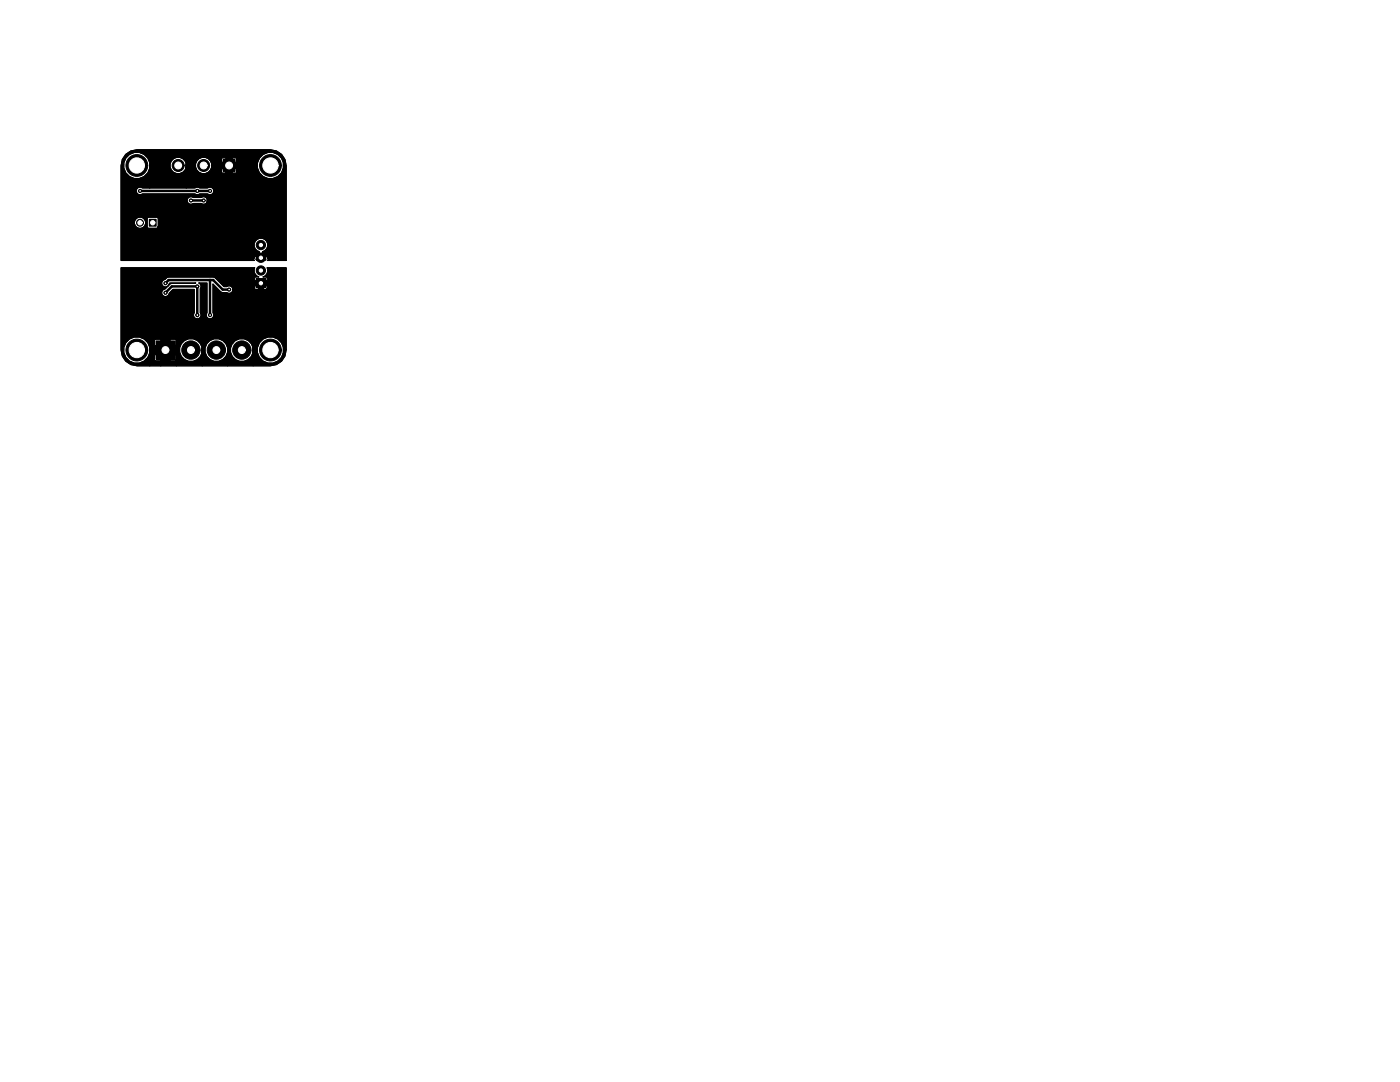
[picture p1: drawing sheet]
<svg xmlns="http://www.w3.org/2000/svg" width="279mm" height="216mm" viewBox="0 0 279 216" stroke-linecap="round" stroke-linejoin="round" font-family="sans-serif">
<g fill="#000">
<path d="M44.5 31.8h2.4v2.4h-2.4zM29.8 43.8h1.4v1.3h-1.4zM51.1 55.6h1.9v1.8h-1.9zM25.1 30.8l1-.7 1.3-.2h26.5a3.2 3.2 0 0 1 3.2 3.2v18.9h-.5v-19.5a2.64 2.64 0 0 0-4.1-1.7 2.64 2.64 0 0 0 0 4.4 2.64 2.64 0 0 0 4.1-1.7v-1v19.5h-3.3l.3-.3-.2-.2v-2.9a1.36 1.36 0 0 0-2.3-.7 1.36 1.36 0 0 0 .7 2.3l-.2 .1 .5 .4 .4-.4-.1-.1a1.35 1.35 0 0 0 1-1.6v2.9l-.2-.5-.4 .4 .3 .3-.3 .3h-1.5l-.2-.3 .3-.3-.5-.4-.1 .5-.3 .2 .3 .3h-3.6v-20.3l-.2-.2h-.6v.9h.8v-.6v2.4v-.5h-.8v.8h.6l.2-.3v17.8h-2.1v-20.4l-.7-.1-.2 .2v.6l.9 .1v1.3h-.9l.1 .8h.8v17.5h-2.5v-14l-.4-.6v-4.7a1.64 1.64 0 0 0-2.5-1 1.64 1.64 0 0 0 0 2.7 1.64 1.64 0 0 0 2.5-1.1v-.6v4.7l-2.4 .1-.6-.1-.3 .1h-1.7v-4.8a1.64 1.64 0 0 0-2.6-1 1.64 1.64 0 0 0 0 2.7 1.64 1.64 0 0 0 2.6-1.1v-.6v4.8h-7.3v-5a2.64 2.64 0 0 0-4.1-1.7 2.64 2.64 0 0 0 0 4.4 2.64 2.64 0 0 0 4.1-1.7v-1v5h-1.5a.75 .75 0 0 0-1 .1 .75 .75 0 0 0 0 1 .75 .75 0 0 0 1 .1h10.5l.3 .1 .6-.1h1.7a.75 .75 0 0 0 .8 0 .75 .75 0 0 0 .3-.7v14h-1.2v-12.1a.74 .74 0 0 0-1.2-.5h-1.6a.75 .75 0 0 0-1.1 .1 .75 .75 0 0 0 0 1 .75 .75 0 0 0 1.1 .1h1.6a.75 .75 0 0 0 .9 0 .75 .75 0 0 0 .3-.7v12.1h-9.8v-8.4l-.2-.2-.2-.1h-1.5l-.3 .2v1.8l.3 .3h1.6l.2-.2 .1-.3v6.9h-2.6v-7.8a1.12 1.12 0 0 0-1.7-.7 1.12 1.12 0 0 0 0 1.9 1.12 1.12 0 0 0 1.7-.7v-.5v7.8h-4.9v-18.9l.3-1.3zM31.2 68h3.7v3.7h-3.7zM24.1 53.4h26.7a1.3 1.3 0 0 0 .9 1.9h-.8l-.1 .7h.8v-.4h1v.4h.7l-.1-.7h-.7a1.3 1.3 0 0 0 .8-1.9h3.8v16.4l-.2 1.2-.3 .5v-2.2a2.6 2.6 0 0 0-3.3-2v-10.2l-.7-.1v.8h.5l.2-.2v9.7l-.8 .4-.7 .7-.2 .5v-11.9h-.7v.7h.7v11.2a2.62 2.62 0 0 0 2.2 3.6 2.62 2.62 0 0 0 2.8-3.2v2.2l-.4 .6-1 .7-1.3 .2h-3.4v-3.6a2.27 2.27 0 0 0-1.7-1.8 2.27 2.27 0 0 0-2.3 .9v-10.9a.74 .74 0 0 0-1.2-.4h-.6l-1.7-1.7-.5-.2h-8.8l-.8 .5a.75 .75 0 0 0-.6 .7 .75 .75 0 0 0 .7 .8 .75 .75 0 0 0 .8-.7l.1-.1h5.2l-4.8 .1-.4 .1-1 1a.75 .75 0 0 0-.6 .8 .75 .75 0 0 0 .7 .7 .75 .75 0 0 0 .8-.7l.7-.8h4.3v4.7a.75 .75 0 0 0 .1 1 .75 .75 0 0 0 1 0 .75 .75 0 0 0 .1-1v-4.8a.74 .74 0 0 0-.3-1.1h1.6v5.9a.75 .75 0 0 0 .1 1 .75 .75 0 0 0 1 0 .75 .75 0 0 0 .1-1v-5.7l1.7 1.6 1.1 .1a.75 .75 0 0 0 .8 0 .75 .75 0 0 0 .4-.8v10.9a2.28 2.28 0 0 0 1.3 3.6 2.28 2.28 0 0 0 2.7-2.7v3.6h-5.1v-3.6a2.29 2.29 0 0 0-3.5-1.5 2.29 2.29 0 0 0 0 3.9 2.29 2.29 0 0 0 3.5-1.5v-.9v3.6h-5.1v-3.6a2.29 2.29 0 0 0-3.5-1.5 2.29 2.29 0 0 0 0 3.9 2.29 2.29 0 0 0 3.5-1.5v-.9v3.6h-5.1v-5.1l-.2-.2h-1l-.1 1.2h1.2l.1-.9v3.7l-.1-.9h-1.2l.1 1.2h1l.2-.3v1.3h-3.1v-5.2l-1-.1-.2 .2v1h1.2v1.9h-1.2v1l.2 .2 1-.1v1.1h-2.2v-3.7a2.64 2.64 0 0 0-4.1-1.6 2.64 2.64 0 0 0 0 4.3 2.64 2.64 0 0 0 4.1-1.6v-1.1v3.7h-2.5a3.2 3.2 0 0 1-3.3-3.2z"/>
<circle cx="27.3" cy="33" r="2.18"/>
<circle cx="27.9" cy="38.1" r=".32"/>
<circle cx="35.6" cy="33" r="1.2"/>
<circle cx="39.4" cy="38.1" r=".32"/>
<circle cx="40.6" cy="33" r="1.2"/>
<circle cx="41.9" cy="38.1" r=".32"/>
<circle cx="54" cy="33" r="2.18"/>
<circle cx="27.9" cy="44.4" r=".69"/>
<circle cx="33" cy="58.4" r=".32"/>
<circle cx="33" cy="56.5" r=".32"/>
<circle cx="38.1" cy="40" r=".32"/>
<circle cx="39.4" cy="57.2" r=".32"/>
<circle cx="40.6" cy="40" r=".32"/>
<circle cx="45.7" cy="57.8" r=".32"/>
<circle cx="52.1" cy="51.4" r=".93"/>
<circle cx="52.1" cy="48.9" r=".93"/>
<circle cx="52.1" cy="54" r=".93"/>
<circle cx="27.3" cy="69.9" r="2.18"/>
<circle cx="38.1" cy="69.9" r="1.83"/>
<circle cx="39.4" cy="62.9" r=".32"/>
<circle cx="39.4" cy="62.9" r=".25"/>
<circle cx="41.9" cy="62.9" r=".32"/>
<circle cx="43.2" cy="69.9" r="1.83"/>
<circle cx="48.3" cy="69.9" r="1.83"/>
<circle cx="54" cy="69.9" r="2.18"/>
</g>
<g fill="none" stroke="#000" stroke-width=".2">
<path d="M25.1 30.8l1-.7 1.3-.2h26.5a3.2 3.2 0 0 1 3.2 3.2v18.9h-.5v-19.5a2.64 2.64 0 0 0-4.1-1.7 2.64 2.64 0 0 0 0 4.4 2.64 2.64 0 0 0 4.1-1.7v-1v19.5h-3.3l.3-.3-.2-.2v-2.9a1.36 1.36 0 0 0-2.3-.7 1.36 1.36 0 0 0 .7 2.3l-.2 .1 .5 .4 .4-.4-.1-.1a1.35 1.35 0 0 0 1-1.6v2.9l-.2-.5-.4 .4 .3 .3-.3 .3h-1.5l-.2-.3 .3-.3-.5-.4-.1 .5-.3 .2 .3 .3h-3.6v-20.3l-.2-.2h-.6v.9h.8v-.6v2.4v-.5h-.8v.8h.6l.2-.3v17.8h-2.1v-20.4l-.7-.1-.2 .2v.6l.9 .1v1.3h-.9l.1 .8h.8v17.5h-2.5v-14l-.4-.6v-4.7a1.64 1.64 0 0 0-2.5-1 1.64 1.64 0 0 0 0 2.7 1.64 1.64 0 0 0 2.5-1.1v-.6v4.7l-2.4 .1-.6-.1-.3 .1h-1.7v-4.8a1.64 1.64 0 0 0-2.6-1 1.64 1.64 0 0 0 0 2.7 1.64 1.64 0 0 0 2.6-1.1v-.6v4.8h-7.3v-5a2.64 2.64 0 0 0-4.1-1.7 2.64 2.64 0 0 0 0 4.4 2.64 2.64 0 0 0 4.1-1.7v-1v5h-1.5a.75 .75 0 0 0-1 .1 .75 .75 0 0 0 0 1 .75 .75 0 0 0 1 .1h10.5l.3 .1 .6-.1h1.7a.75 .75 0 0 0 .8 0 .75 .75 0 0 0 .3-.7v14h-1.2v-12.1a.74 .74 0 0 0-1.2-.5h-1.6a.75 .75 0 0 0-1.1 .1 .75 .75 0 0 0 0 1 .75 .75 0 0 0 1.1 .1h1.6a.75 .75 0 0 0 .9 0 .75 .75 0 0 0 .3-.7v12.1h-9.8v-8.4l-.2-.2-.2-.1h-1.5l-.3 .2v1.8l.3 .3h1.6l.2-.2 .1-.3v6.9h-2.6v-7.8a1.12 1.12 0 0 0-1.7-.7 1.12 1.12 0 0 0 0 1.9 1.12 1.12 0 0 0 1.7-.7v-.5v7.8h-4.9v-18.9l.3-1.3zM44.5 31.8h2.4v2.4h-2.4zM24.1 53.4h26.7a1.3 1.3 0 0 0 .9 1.9h-.8l-.1 .7h.8v-.4h1v.4h.7l-.1-.7h-.7a1.3 1.3 0 0 0 .8-1.9h3.8v16.4l-.2 1.2-.3 .5v-2.2a2.6 2.6 0 0 0-3.3-2v-10.2l-.7-.1v.8h.5l.2-.2v9.7l-.8 .4-.7 .7-.2 .5v-11.9h-.7v.7h.7v11.2a2.62 2.62 0 0 0 2.2 3.6 2.62 2.62 0 0 0 2.8-3.2v2.2l-.4 .6-1 .7-1.3 .2h-3.4v-3.6a2.27 2.27 0 0 0-1.7-1.8 2.27 2.27 0 0 0-2.3 .9v-10.9a.74 .74 0 0 0-1.2-.4h-.6l-1.7-1.7-.5-.2h-8.8l-.8 .5a.75 .75 0 0 0-.6 .7 .75 .75 0 0 0 .7 .8 .75 .75 0 0 0 .8-.7l.1-.1h5.2l-4.8 .1-.4 .1-1 1a.75 .75 0 0 0-.6 .8 .75 .75 0 0 0 .7 .7 .75 .75 0 0 0 .8-.7l.7-.8h4.3v4.7a.75 .75 0 0 0 .1 1 .75 .75 0 0 0 1 0 .75 .75 0 0 0 .1-1v-4.8a.74 .74 0 0 0-.3-1.1h1.6v5.9a.75 .75 0 0 0 .1 1 .75 .75 0 0 0 1 0 .75 .75 0 0 0 .1-1v-5.7l1.7 1.6 1.1 .1a.75 .75 0 0 0 .8 0 .75 .75 0 0 0 .4-.8v10.9a2.28 2.28 0 0 0 1.3 3.6 2.28 2.28 0 0 0 2.7-2.7v3.6h-5.1v-3.6a2.29 2.29 0 0 0-3.5-1.5 2.29 2.29 0 0 0 0 3.9 2.29 2.29 0 0 0 3.5-1.5v-.9v3.6h-5.1v-3.6a2.29 2.29 0 0 0-3.5-1.5 2.29 2.29 0 0 0 0 3.9 2.29 2.29 0 0 0 3.5-1.5v-.9v3.6h-5.1v-5.1l-.2-.2h-1l-.1 1.2h1.2l.1-.9v3.7l-.1-.9h-1.2l.1 1.2h1l.2-.3v1.3h-3.1v-5.2l-1-.1-.2 .2v1h1.2v1.9h-1.2v1l.2 .2 1-.1v1.1h-2.2v-3.7a2.64 2.64 0 0 0-4.1-1.6 2.64 2.64 0 0 0 0 4.3 2.64 2.64 0 0 0 4.1-1.6v-1.1v3.7h-2.5a3.2 3.2 0 0 1-3.3-3.2zM29.8 43.8h1.4v1.3h-1.4zM51.1 55.6h1.9v1.8h-1.9zM31.2 68h3.7v3.7h-3.7z"/>
<circle cx="27.3" cy="33" r="2.18"/>
<circle cx="27.9" cy="38.1" r=".32"/>
<circle cx="35.6" cy="33" r="1.2"/>
<circle cx="39.4" cy="38.1" r=".32"/>
<circle cx="40.6" cy="33" r="1.2"/>
<circle cx="41.9" cy="38.1" r=".32"/>
<circle cx="54" cy="33" r="2.18"/>
<circle cx="27.9" cy="44.4" r=".69"/>
<circle cx="33" cy="58.4" r=".32"/>
<circle cx="33" cy="56.5" r=".32"/>
<circle cx="38.1" cy="40" r=".32"/>
<circle cx="39.4" cy="57.2" r=".32"/>
<circle cx="40.6" cy="40" r=".32"/>
<circle cx="45.7" cy="57.8" r=".32"/>
<circle cx="52.1" cy="51.4" r=".93"/>
<circle cx="52.1" cy="48.9" r=".93"/>
<circle cx="52.1" cy="54" r=".93"/>
<circle cx="27.3" cy="69.9" r="2.18"/>
<circle cx="38.1" cy="69.9" r="1.83"/>
<circle cx="39.4" cy="62.9" r=".32"/>
<circle cx="41.9" cy="62.9" r=".32"/>
<circle cx="43.2" cy="69.9" r="1.83"/>
<circle cx="48.3" cy="69.9" r="1.83"/>
<circle cx="54" cy="69.9" r="2.18"/>
</g>
<path d="M27.9 38.1h14M33 56.5l.7-.6h8.8l2 1.9h1.2M33 58.4l1.3-1.2h5.1v5.7M38.1 40h2.5M41.9 55.9v7" fill="none" stroke="#000" stroke-width=".5"/>
<circle cx="27.9" cy="38.1" r=".05" fill="#fff"/>
<circle cx="27.9" cy="38.1" r=".05" fill="none" stroke="#fff" stroke-width=".2"/>
<circle cx="39.4" cy="38.1" r=".05" fill="#fff"/>
<circle cx="39.4" cy="38.1" r=".05" fill="none" stroke="#fff" stroke-width=".2"/>
<circle cx="41.9" cy="38.1" r=".05" fill="#fff"/>
<circle cx="41.9" cy="38.1" r=".05" fill="none" stroke="#fff" stroke-width=".2"/>
<circle cx="40.6" cy="40" r=".05" fill="#fff"/>
<circle cx="40.6" cy="40" r=".05" fill="none" stroke="#fff" stroke-width=".2"/>
<circle cx="38.1" cy="40" r=".05" fill="#fff"/>
<circle cx="38.1" cy="40" r=".05" fill="none" stroke="#fff" stroke-width=".2"/>
<circle cx="45.7" cy="57.8" r=".05" fill="#fff"/>
<circle cx="45.7" cy="57.8" r=".05" fill="none" stroke="#fff" stroke-width=".2"/>
<circle cx="33" cy="56.5" r=".05" fill="#fff"/>
<circle cx="33" cy="56.5" r=".05" fill="none" stroke="#fff" stroke-width=".2"/>
<circle cx="41.9" cy="62.9" r=".05" fill="#fff"/>
<circle cx="41.9" cy="62.9" r=".05" fill="none" stroke="#fff" stroke-width=".2"/>
<circle cx="33" cy="58.4" r=".05" fill="#fff"/>
<circle cx="33" cy="58.4" r=".05" fill="none" stroke="#fff" stroke-width=".2"/>
<circle cx="39.4" cy="57.1" r=".05" fill="#fff"/>
<circle cx="39.4" cy="57.1" r=".05" fill="none" stroke="#fff" stroke-width=".2"/>
<circle cx="39.4" cy="62.9" r=".05" fill="#fff"/>
<circle cx="39.4" cy="62.9" r=".05" fill="none" stroke="#fff" stroke-width=".2"/>
<circle cx="30.5" cy="44.5" r=".43" fill="#fff"/>
<circle cx="30.5" cy="44.5" r=".43" fill="none" stroke="#fff" stroke-width=".2"/>
<circle cx="27.9" cy="44.5" r=".43" fill="#fff"/>
<circle cx="27.9" cy="44.5" r=".43" fill="none" stroke="#fff" stroke-width=".2"/>
<circle cx="38.1" cy="69.8" r=".69" fill="#fff"/>
<circle cx="38.1" cy="69.8" r=".69" fill="none" stroke="#fff" stroke-width=".2"/>
<circle cx="43.2" cy="69.8" r=".69" fill="#fff"/>
<circle cx="43.2" cy="69.8" r=".69" fill="none" stroke="#fff" stroke-width=".2"/>
<circle cx="33" cy="69.8" r=".69" fill="#fff"/>
<circle cx="33" cy="69.8" r=".69" fill="none" stroke="#fff" stroke-width=".2"/>
<circle cx="48.3" cy="69.8" r=".69" fill="#fff"/>
<circle cx="48.3" cy="69.8" r=".69" fill="none" stroke="#fff" stroke-width=".2"/>
<circle cx="45.7" cy="33" r=".69" fill="#fff"/>
<circle cx="45.7" cy="33" r=".69" fill="none" stroke="#fff" stroke-width=".2"/>
<circle cx="40.6" cy="33" r=".69" fill="#fff"/>
<circle cx="40.6" cy="33" r=".69" fill="none" stroke="#fff" stroke-width=".2"/>
<circle cx="35.6" cy="33" r=".69" fill="#fff"/>
<circle cx="35.6" cy="33" r=".69" fill="none" stroke="#fff" stroke-width=".2"/>
<circle cx="54" cy="69.8" r="1.53" fill="#fff"/>
<circle cx="54" cy="69.8" r="1.53" fill="none" stroke="#fff" stroke-width=".2"/>
<circle cx="27.3" cy="69.8" r="1.53" fill="#fff"/>
<circle cx="27.3" cy="69.8" r="1.53" fill="none" stroke="#fff" stroke-width=".2"/>
<circle cx="54" cy="33" r="1.53" fill="#fff"/>
<circle cx="54" cy="33" r="1.53" fill="none" stroke="#fff" stroke-width=".2"/>
<circle cx="27.3" cy="33" r="1.53" fill="#fff"/>
<circle cx="27.3" cy="33" r="1.53" fill="none" stroke="#fff" stroke-width=".2"/>
<circle cx="52.1" cy="56.5" r=".33" fill="#fff"/>
<circle cx="52.1" cy="56.5" r=".33" fill="none" stroke="#fff" stroke-width=".2"/>
<circle cx="52.1" cy="54" r=".33" fill="#fff"/>
<circle cx="52.1" cy="54" r=".33" fill="none" stroke="#fff" stroke-width=".2"/>
<circle cx="52.1" cy="51.4" r=".33" fill="#fff"/>
<circle cx="52.1" cy="51.4" r=".33" fill="none" stroke="#fff" stroke-width=".2"/>
<circle cx="52.1" cy="48.9" r=".33" fill="#fff"/>
<circle cx="52.1" cy="48.9" r=".33" fill="none" stroke="#fff" stroke-width=".2"/>
</svg>
